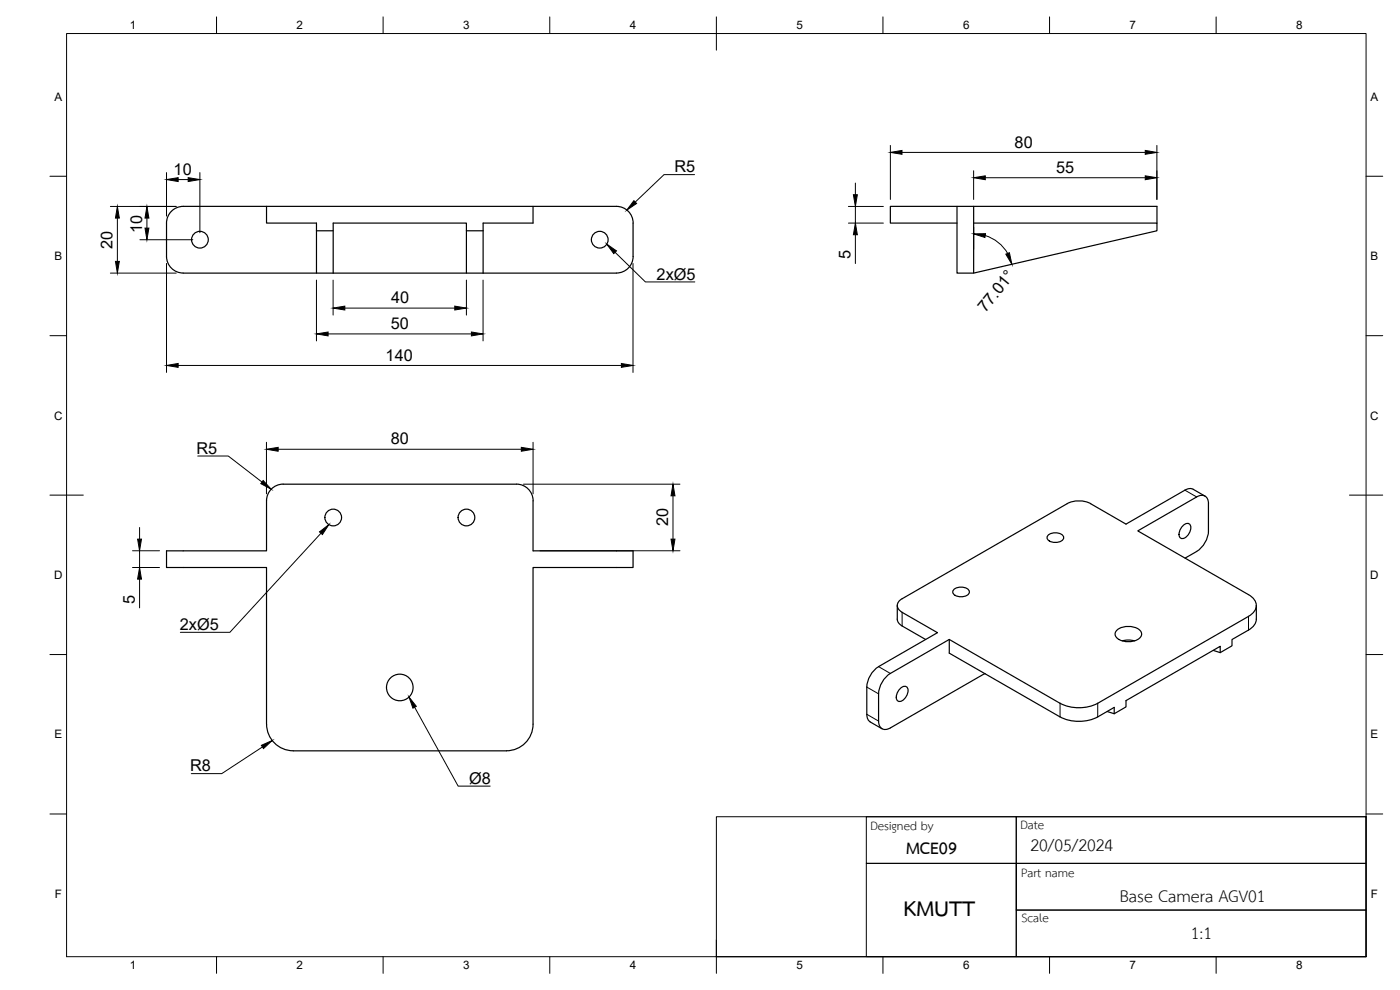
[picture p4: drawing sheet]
<svg xmlns="http://www.w3.org/2000/svg" width="420mm" height="297mm" viewBox="0 0 420 297" stroke-linecap="round" stroke-linejoin="round" font-family="sans-serif">
<defs><g id="words">
<text font-size="9.3" x="271.2" y="275">KMUTT</text>
<g font-size="7.2">
<text x="271.9" y="256.3">MCE09</text>
<text x="309.2" y="255.3">20/05/2024</text>
<text x="336.1" y="270.6">Base Camera AGV01</text>
<text x="357.4" y="281.6">1:1</text>
</g>
<g font-size="5.2">
<text x="261.2" y="249">Designed by</text>
<text x="306.2" y="248.7">Date</text>
<text x="306.4" y="263.1">Part name</text>
<text x="306.6" y="276.6">Scale</text>
</g>
<g font-size="4.9">
<text x="304.5" y="44.3">80</text>
<text x="52.1" y="52.4">10</text>
<text x="202.4" y="51.7">R5</text>
<text x="317" y="51.9">55</text>
<text x="42.6" y="69.8" transform="rotate(-90 42.6 69.8)">10</text>
<text x="33.8" y="74.6" transform="rotate(-90 33.8 74.6)">20</text>
<text x="255.2" y="77.9" transform="rotate(-90 255.2 77.9)">5</text>
<text x="197.1" y="83.9">2xØ5</text>
<text x="117.3" y="91">40</text>
<text x="295.7" y="93.9" transform="rotate(-51 295.7 93.9)">77.01°</text>
<text x="117.3" y="98.7">50</text>
<text x="115.7" y="108.2">140</text>
<text x="58.9" y="136.1">R5</text>
<text x="117.3" y="133.3">80</text>
<text x="200.5" y="157.9" transform="rotate(-90 200.5 157.9)">20</text>
<text x="40.4" y="181.2" transform="rotate(-90 40.4 181.2)">5</text>
<text x="54" y="189">2xØ5</text>
<text x="57" y="231.4">R8</text>
<text x="140.8" y="235.2">Ø8</text>
</g>
<g font-size="3.5">
<text x="39" y="8.8">1</text>
<text x="89" y="8.8">2</text>
<text x="139" y="8.8">3</text>
<text x="189" y="8.8">4</text>
<text x="239" y="8.8">5</text>
<text x="289" y="8.8">6</text>
<text x="339" y="8.8">7</text>
<text x="389" y="8.8">8</text>
<text x="16.3" y="30.2">A</text>
<text x="411.3" y="30.2">A</text>
<text x="16.3" y="78">B</text>
<text x="411.3" y="78">B</text>
<text x="16.2" y="125.9">C</text>
<text x="411.2" y="125.9">C</text>
<text x="16.2" y="173.7">D</text>
<text x="411.2" y="173.7">D</text>
<text x="16.3" y="221.6">E</text>
<text x="411.3" y="221.6">E</text>
<text x="16.4" y="269.4">F</text>
<text x="411.4" y="269.4">F</text>
<text x="39" y="290.8">1</text>
<text x="89" y="290.8">2</text>
<text x="139" y="290.8">3</text>
<text x="189" y="290.8">4</text>
<text x="239" y="290.8">5</text>
<text x="289" y="290.8">6</text>
<text x="339" y="290.8">7</text>
<text x="389" y="290.8">8</text>
</g>
</g></defs>
<!-- layer: Visible -->
<g fill="none" stroke="#000" stroke-width=".36">
<path d="M80 61.9v5h15v2.3M100 69.2h-5v12.7h5M140 69.2v-2.3h-40v15M145 69.2h-5v12.7h5M160 61.9v5h-15v15M190 66.9v10M190 76.9a5 5 0 0 1-5 5h-40M190 66.9a5 5 0 0 0-5-5h-130a5 5 0 0 0-5 5v10a5 5 0 0 0 5 5h40M287.2 66.9h-20v-5h80v5M287.2 61.9v20h5v-20M292.2 66.9h55v2.3l-55 12.7M100 81.9h40"/>
<path d="M160 150.3v15h30v5h-30v47a8 8 0 0 1-8 8M160 150.3a5 5 0 0 0-5-5h-70a5 5 0 0 0-5 5v15h-30v5h30v47a8 8 0 0 0 8 8M355.1 157.6a1.26 1.26 0 0 1 1.8-.5 1.26 1.26 0 0 1 .4 1.8 2.8 2.8 0 0 1-2.9 2.6 2.81 2.81 0 0 1 .7-3.9zM361.6 148.9l-3.9-2.3-1.5 .2-18.3 10.5-10.6-6.2a7.8 7.8 0 0 0-7 0l-49.6 28.5a2.14 2.14 0 0 0-1.4 2.1 2.14 2.14 0 0 0 1.4 2l10.6 6.1-17.6 10.2a7.9 7.9 0 0 0-3.6 6.1v8.2M362.7 151.2v8.1M362.7 151.1a2.15 2.15 0 0 0-1.1-2.3 2.15 2.15 0 0 0-2.5 .3l-17.6 10.2 33.2 19.1a3.4 3.4 0 0 1 2.3 3.3 3.4 3.4 0 0 1-2.3 3.2l-45.3 26.1M362.7 159.3a7.8 7.8 0 0 1-3.6 6.1l-3.4 2.1M286.2 176.9a3.4 3.4 0 0 1 4.7 .3 1.57 1.57 0 0 1-1.8 1.8h-1.3a1.43 1.43 0 0 1-1.5-.5 1.43 1.43 0 0 1-.1-1.6zM314.5 160.6a3.4 3.4 0 0 1 4.7 .3 1.57 1.57 0 0 1-1.8 1.8h-1.3a1.43 1.43 0 0 1-1.5-.5 1.43 1.43 0 0 1-.1-1.6zM269.3 181.7v4.1l.5 1.3 .9 .7 7.1 4.1M284.9 191.9v4.1l33.2 19.1a12.5 12.5 0 0 0 11.3 0l5-2.9v2l-2.1-.7M335.2 189a5.6 5.6 0 0 1 7.2 .5 1.93 1.93 0 0 1-1.6 2.7 5.6 5.6 0 0 1-5.9-1.2 1.5 1.5 0 0 1 .3-2z"/>
<path d="M336.8 192.3l1.8-.3 1.9 .3M366.2 195.8v-1.9l-28.3 16.3v1.9l-3.5 2.1M374.7 189l-5 2.9v1.9l-3.5 2-2.1-.7M377 181.7v4.1l-.2 1-1 1.4-1.1 .8M260.1 214.3l.1 .6a2.22 2.22 0 0 0 1 1.7l3.5 2.1M267.2 202.1l17.7-10.2 33.2 19.1M267.2 202a7.9 7.9 0 0 0-3.5 6.2v8.1a2.16 2.16 0 0 0 1 2.3 2.16 2.16 0 0 0 2.5-.2M270.3 206.5a1.26 1.26 0 0 1 1.7-.5 1.26 1.26 0 0 1 .5 1.8 2.8 2.8 0 0 1-3 2.6 2.81 2.81 0 0 1 .8-3.9zM295.5 202.1l-28.3 16.3M295.5 202.1l.2 .1M318.1 211a12.5 12.5 0 0 0 11.3 0M88 225.3h64"/>
<circle cx="60" cy="71.9" r="2.51"/>
<circle cx="180" cy="71.9" r="2.51"/>
<circle cx="100" cy="155.3" r="2.51"/>
<circle cx="140" cy="155.3" r="2.51"/>
<circle cx="120" cy="206.3" r="4"/>
</g>
<!-- layer: Visible Narrow -->
<path d="M355.6 147.1l3.5 2M270.7 183.7v4.1M374.7 184.9v4.1M260.1 214.3l3.6 2.1M260.1 206.1l3.6 2.1M263.7 200l3.5 2.1M318.1 211v4.1M329.4 211v4.1" fill="none" stroke="#000" stroke-width=".3"/>
<!-- layer: BORDER -->
<g fill="none" stroke="#000" stroke-width=".3">
<path d="M20 10.1h390v276.9h-390zM65 5.1v5M115 5.1v5M165 5.1v5M215 5.1v10M265 5.1v5M315 5.1v5M365 5.1v5M15 52.9h5M410 52.9h5M15 100.7h5M410 100.7h5"/>
<path d="M15 148.6h10M405 148.6h10M15 196.4h5M410 196.4h5M15 244.2h5M410 244.2h5M65 287v5M115 287v5M165 287v5M215 282.1v9.9M265 287v5M315 287v5"/>
<path d="M365 287v5"/>
</g>
<!-- layer: TITLEBLOCK -->
<path d="M215 245.1h195v41.9h-195zM260 259h150v14.1h-105v-14.1v28h-45zM260 245.1h45v13.9h-45zM305 245.1h105v13.9h-105zM305 273.1h105v13.9h-105z" fill="none" stroke="#000" stroke-width=".3"/>
<!-- layer: FD_Dimensions -->
<g fill="none" stroke="#000" stroke-width=".3">
<path d="M50 51.8v13M53.5 53.9h3M60 51.8v18M256.7 54.9v3.5M267.2 43.6v16.2M270.7 45.7h73M292.2 51.2v8.6M295.7 53.3h48M347.2 43.6v16.2M33.1 61.9h19.8M35.2 65.4v13M42 71.9h15.9"/>
<path d="M44.1 65.4v3M50 79v32.7M190 79v32.7M254.6 61.9h10.5M254.6 66.9h10.5M256.7 61.9v5M256.7 70.4v8.7M292.2 68.1v6.7M295.7 70.7a11.8 11.8 0 0 1 6.7 5.3M33.1 81.9h19.8M95 84v18.3M100 84v10.5"/>
<path d="M103.5 92.4h33M140 84v10.5M145 84v18.3M53.5 109.7h133M98.5 100.2h43M80 132.7v15.5M83.5 134.8h73M160 132.7v15.5M41.9 158.3v3.5M157.1 145.3h47M202 148.8v13M39.8 165.3h8.1"/>
<path d="M39.8 170.3h8.1M41.9 165.3v5M41.9 173.8v8.6M162.1 165.3h42"/>
</g>
<g fill="#000" stroke="#000" stroke-width=".3">
<path d="M50 53.9l3.5-.6v1.2zM56.5 53.3l3.5 .6-3.5 .6zM256.1 58.4h1.2l-.6 3.5zM267.2 45.7l3.5-.6v1.2zM292.2 53.3l3.5-.5v1.1zM343.7 45.1l3.5 .6-3.5 .6zM343.7 52.8l3.5 .5-3.5 .6zM35.2 61.9l.6 3.5h-1.2zM34.6 78.4h1.2l-.6 3.5zM43.5 68.4h1.2l-.6 3.5zM44.1 61.9l.6 3.5h-1.2zM256.7 66.9l.6 3.5h-1.2z"/>
<path d="M292.2 70.2l3.6-.1-.2 1.2zM301.9 76.2l1-.4 .8 3.5zM95 100.2l3.5-.6v1.2zM100 92.4l3.5-.6v1.2zM136.5 91.8l3.5 .6-3.5 .6zM141.5 99.6l3.5 .6-3.5 .6zM50 109.7l3.5-.6v1.1zM186.5 109.1l3.5 .6-3.5 .5zM80 134.8l3.5-.6v1.2zM156.5 134.2l3.5 .6-3.5 .6zM202 145.3l.6 3.5h-1.2zM41.3 161.8h1.2l-.6 3.5z"/>
<path d="M41.9 170.3l.6 3.5h-1.2zM201.4 161.8h1.2l-.6 3.5z"/>
</g>
<!-- layer: Leaders -->
<path d="M182.1 73.2l2.9 2.1-.8 .8zM190.2 60.2l.9 .9-3 1.9zM79 144.2l2.4 2.6-3.1-1.7zM95.9 159.6l2.8-2.2-1.9 3zM122.7 209.1l2.2 2.8-1 .6zM78.4 223.6l3.3-1.4-2.6 2.4z" fill="#000" stroke="#000" stroke-width=".3"/>
<path d="M208.4 52.4h-9.1l-8.7 8.2M184.6 75.7l9.1 8.9h14.8M59.4 136.8h9.1l10.1 7.8M96.3 160l-27.3 29.7h-14.9M124.4 212.2l13.1 23.7h9.6M78.8 224.1l-12.3 8h-9.1" fill="none" stroke="#000" stroke-width=".3"/>
<use href="#words"/>
</svg>
